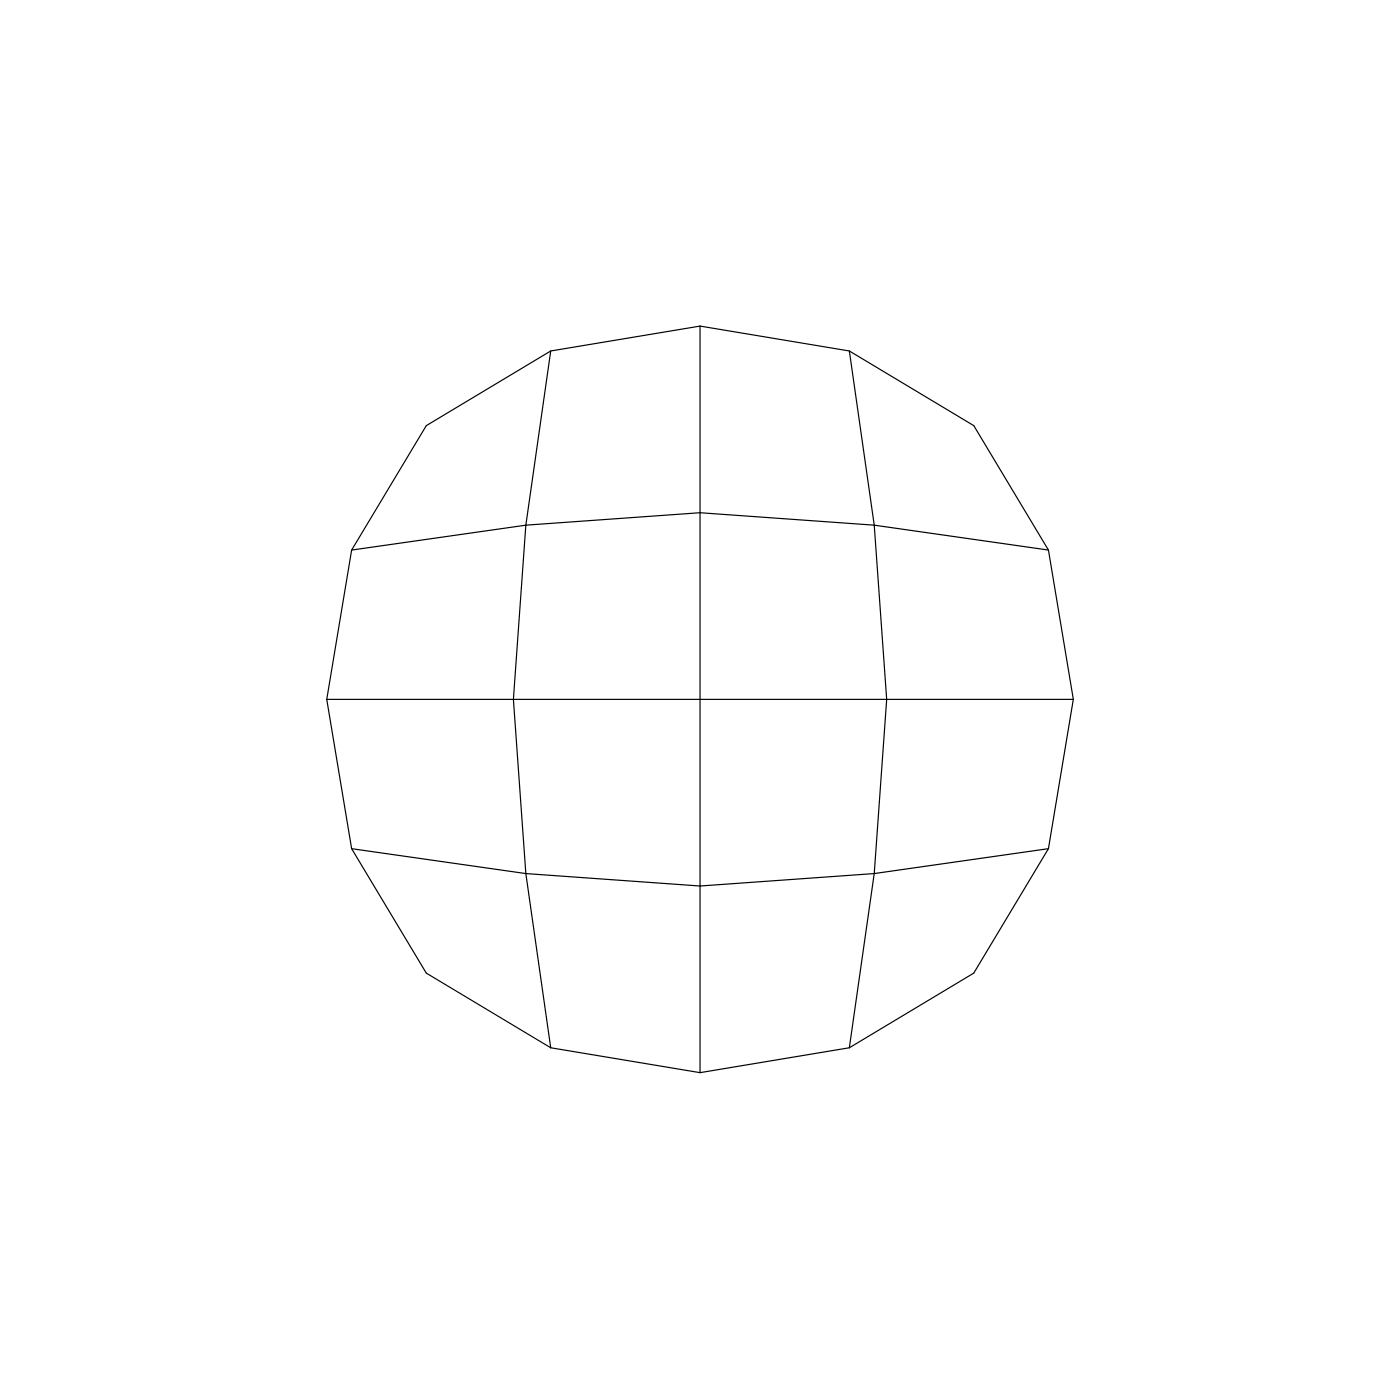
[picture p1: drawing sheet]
<svg xmlns="http://www.w3.org/2000/svg" width="100mm" height="100mm" viewBox="0 0 100 100" stroke-linecap="round" stroke-linejoin="round" font-family="sans-serif">
<g fill="none" stroke="#000" stroke-width=".08">
<path d="M25.1 39.3l-1.8 10.7M37.6 37.5l-.9 12.5 .9 12.4M37.6 37.5l12.4-.9 12.4 .9M37.6 37.5l-12.5 1.8M39.3 25.1l-8.9 5.3-5.3 8.9M39.3 25.1l-1.7 12.4M50 23.3l10.7 1.8M50 23.3l-10.7 1.8M50 23.3v53.3M60.7 25.1l8.9 5.3 5.3 8.9M60.7 25.1l1.7 12.4M62.4 37.5l.9 12.5-.9 12.4"/>
<path d="M62.4 37.5l12.5 1.8M74.9 39.3l1.8 10.7M23.3 50h53.4M23.3 50l1.8 10.6M76.7 50l-1.8 10.6M25.1 60.6l12.5 1.8M25.1 60.6l5.3 8.9 8.9 5.3M37.6 62.4l1.7 12.4M37.6 62.4l12.4 .9 12.4-.9M39.3 74.8l10.7 1.8M60.7 74.8l-10.7 1.8M62.4 62.4l-1.7 12.4"/>
<path d="M74.9 60.6l-12.5 1.8M74.9 60.6l-5.3 8.9-8.9 5.3"/>
</g>
</svg>
